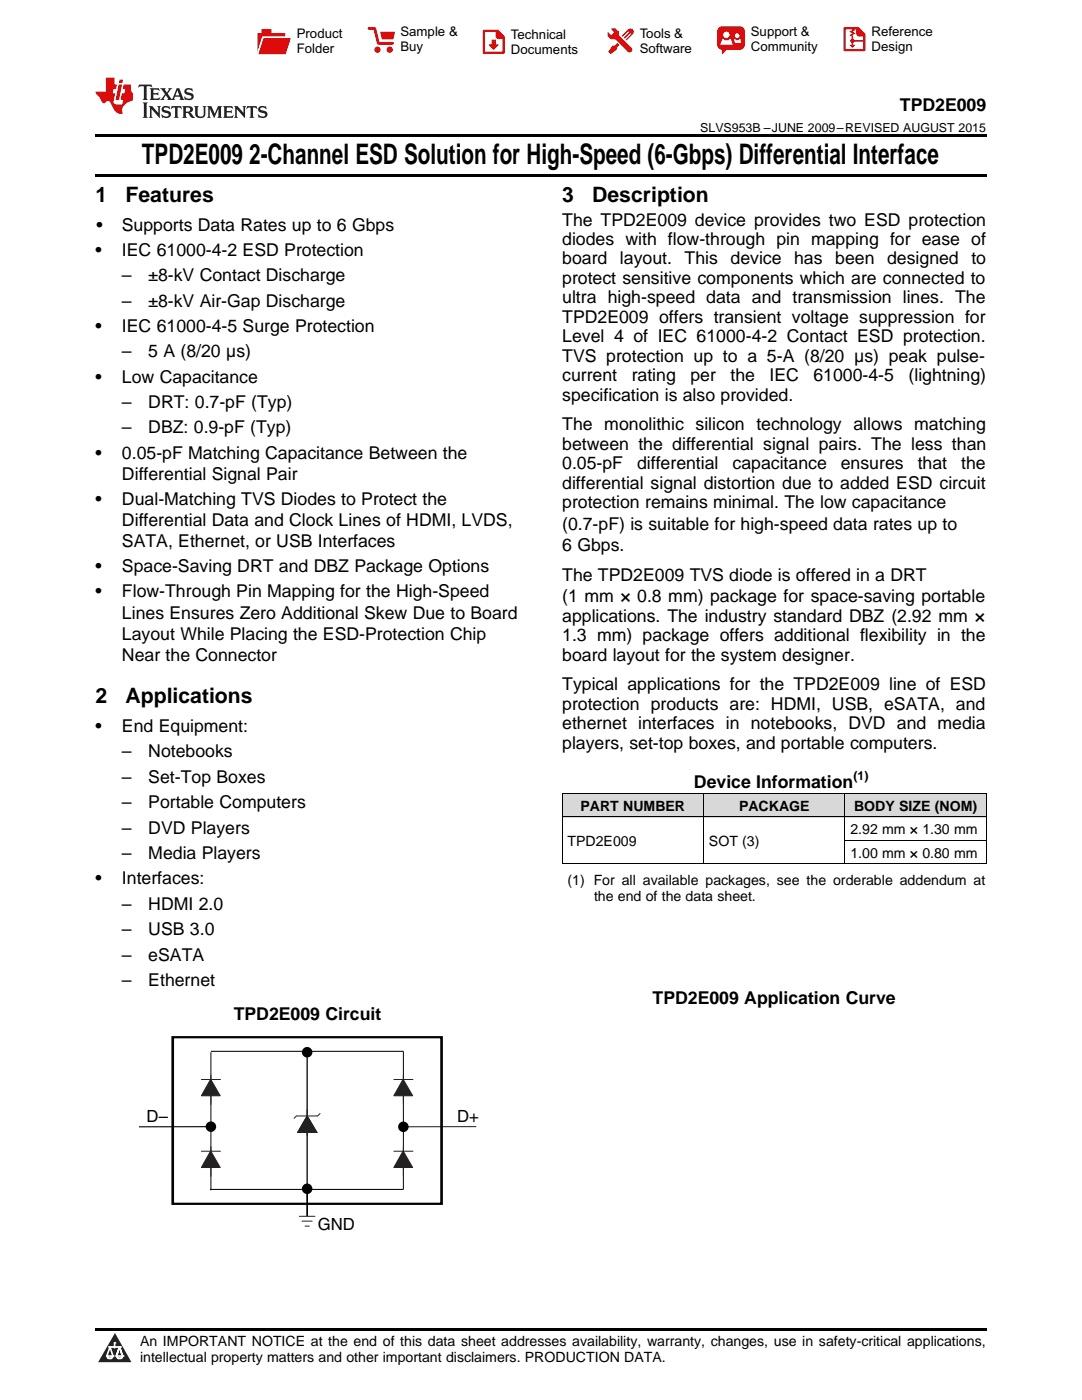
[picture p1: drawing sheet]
<svg xmlns="http://www.w3.org/2000/svg" width="216mm" height="279mm" viewBox="0 0 216 279" stroke-linecap="round" stroke-linejoin="round" font-family="sans-serif">
<defs><g id="words">
<g font-size="5.6">
<text x="28.3" y="32.8">TPD2E009</text>
<text x="49.7" y="32.8">2-Channel ESD Solution for High-Speed (6-Gbps) Differential Interface</text>
</g>
<g font-size="4.2">
<text x="19" y="40.4">1</text>
<text x="25" y="40.4">Features</text>
<text x="112.2" y="40.4">3</text>
<text x="118.2" y="40.4">Description</text>
<text x="19" y="140.4">2</text>
<text x="25" y="140.4">Applications</text>
</g>
<g font-size="3.5">
<text x="179.6" y="22.2">TPD2E009</text>
<text x="19.2" y="46.1">•</text>
<text x="24.3" y="46.1">Supports Data Rates up to 6 Gbps</text>
<text x="112.2" y="45">The TPD2E009 device provides two ESD protection</text>
<text x="19" y="51.1">•</text>
<text x="24.3" y="51.1">IEC 61000-4-2 ESD Protection</text>
<text x="112.2" y="48.9">diodes with flow-through pin mapping for ease of</text>
<text x="112.2" y="52.8">board</text>
<text x="123.7" y="52.8">layout.</text>
<text x="136.6" y="52.8">This</text>
<text x="145.8" y="52.8">device</text>
<text x="158.5" y="52.8">has</text>
<text x="166.7" y="52.8">been</text>
<text x="177" y="52.8">designed</text>
<text x="193.8" y="52.8">to</text>
<text x="24.3" y="56.2">–</text>
<text x="29.6" y="56.2">±8-kV Contact Discharge</text>
<text x="112.2" y="56.7">protect sensitive components which are connected to</text>
<text x="24.3" y="61.2">–</text>
<text x="29.6" y="61.2">±8-kV Air-Gap Discharge</text>
<text x="112.2" y="60.5">ultra high-speed data and transmission lines. The</text>
<text x="112.2" y="64.4">TPD2E009 offers transient voltage suppression for</text>
<text x="19" y="66.3">•</text>
<text x="24.3" y="66.3">IEC 61000-4-5 Surge Protection</text>
<text x="24.3" y="71.3">–</text>
<text x="29.6" y="71.3">5 A (8/20 µs)</text>
<text x="112.2" y="68.3">Level 4 of IEC 61000-4-2 Contact ESD protection.</text>
<text x="19" y="76.3">•</text>
<text x="24.3" y="76.3">Low Capacitance</text>
<text x="112.2" y="72.2">TVS protection up to a 5-A (8/20 μs) peak pulse-</text>
<text x="112.2" y="76.1">current</text>
<text x="126.1" y="76.1">rating</text>
<text x="137.8" y="76.1">per</text>
<text x="145.8" y="76.1">the</text>
<text x="153.5" y="76.1">IEC</text>
<text x="162.3" y="76.1">61000-4-5</text>
<text x="181.3" y="76.1">(lightning)</text>
<text x="24.3" y="81.4">–</text>
<text x="29.6" y="81.4">DRT: 0.7-pF (Typ)</text>
<text x="112.2" y="79.9">specification is also provided.</text>
<text x="24.3" y="86.5">–</text>
<text x="29.6" y="86.5">DBZ: 0.9-pF (Typ)</text>
<text x="112.2" y="85.9">The monolithic silicon technology allows matching</text>
<text x="112.2" y="89.8">between the differential signal pairs. The less than</text>
<text x="19" y="91.5">•</text>
<text x="24.3" y="91.5">0.05-pF Matching Capacitance Between the</text>
<text x="24.3" y="95.7">Differential Signal Pair</text>
<text x="112.2" y="93.7">0.05-pF</text>
<text x="127.1" y="93.7">differential</text>
<text x="146.2" y="93.7">capacitance</text>
<text x="167.8" y="93.7">ensures</text>
<text x="183.1" y="93.7">that</text>
<text x="191.8" y="93.7">the</text>
<text x="19" y="100.8">•</text>
<text x="24.3" y="100.8">Dual-Matching TVS Diodes to Protect the</text>
<text x="112.2" y="97.5">differential signal distortion due to added ESD circuit</text>
<text x="112.2" y="101.4">protection remains minimal. The low capacitance</text>
<text x="24.3" y="105">Differential Data and Clock Lines of HDMI, LVDS,</text>
<text x="112.2" y="105.7">(0.7-pF) is suitable for high-speed data rates up to</text>
<text x="24.3" y="109.2">SATA, Ethernet, or USB Interfaces</text>
<text x="112.2" y="110">6 Gbps.</text>
<text x="19" y="114.2">•</text>
<text x="19" y="119.2">•</text>
<text x="24.3" y="114.2">Space-Saving DRT and DBZ Package Options</text>
<text x="24.3" y="119.2">Flow-Through Pin Mapping for the High-Speed</text>
<text x="112.2" y="115.9">The TPD2E009 TVS diode is offered in a DRT</text>
<text x="24.3" y="123.5">Lines Ensures Zero Additional Skew Due to Board</text>
<text x="112.2" y="120.2">(1 mm × 0.8 mm) package for space-saving portable</text>
<text x="112.2" y="124.1">applications. The industry standard DBZ (2.92 mm ×</text>
<text x="24.3" y="127.7">Layout While Placing the ESD-Protection Chip</text>
<text x="24.3" y="131.9">Near the Connector</text>
<text x="112.2" y="128">1.3 mm) package offers additional flexibility in the</text>
<text x="112.2" y="131.8">board layout for the system designer.</text>
<text x="112.2" y="137.8">Typical applications for the TPD2E009 line of ESD</text>
<text x="112.2" y="141.7">protection products are: HDMI, USB, eSATA, and</text>
<text x="19" y="146.1">•</text>
<text x="24.3" y="146.1">End Equipment:</text>
<text x="112.2" y="145.6">ethernet interfaces in notebooks, DVD and media</text>
<text x="112.2" y="149.4">players, set-top boxes, and portable computers.</text>
<text x="24.3" y="151.2">–</text>
<text x="29.6" y="151.2">Notebooks</text>
<text x="24.3" y="156.2">–</text>
<text x="24.3" y="161.3">–</text>
<text x="29.6" y="156.2">Set-Top Boxes</text>
<text x="29.6" y="161.3">Portable Computers</text>
<text x="138.5" y="157.2">Device Information</text>
<text x="24.3" y="166.4">–</text>
<text x="29.6" y="166.4">DVD Players</text>
<text x="24.3" y="171.5">–</text>
<text x="29.6" y="171.5">Media Players</text>
<text x="19" y="176.5">•</text>
<text x="24.3" y="176.5">Interfaces:</text>
<text x="24.3" y="181.6">–</text>
<text x="29.6" y="181.6">HDMI 2.0</text>
<text x="24.3" y="186.7">–</text>
<text x="24.3" y="191.7">–</text>
<text x="29.6" y="186.7">USB 3.0</text>
<text x="29.6" y="191.7">eSATA</text>
<text x="24.3" y="196.8">–</text>
<text x="29.6" y="196.8">Ethernet</text>
<text x="46.6" y="203.5">TPD2E009 Circuit</text>
<text x="130.2" y="200.3">TPD2E009 Application Curve</text>
</g>
<g font-size="3.3" fill="#010202">
<text x="29.3" y="223.8">D–</text>
<text x="91.2" y="223.8">D+</text>
<text x="63.4" y="245.4">GND</text>
</g>
<g font-size="2.8">
<text x="115.8" y="161.8">PART NUMBER</text>
<text x="147.5" y="161.8">PACKAGE</text>
<text x="170.4" y="161.8">BODY SIZE (NOM)</text>
<text x="169.7" y="166.5">2.92 mm × 1.30 mm</text>
<text x="113.2" y="168.8">TPD2E009</text>
<text x="141.5" y="168.8">SOT (3)</text>
<text x="169.7" y="171.1">1.00 mm × 0.80 mm</text>
<text x="113.2" y="176.6">(1) For all available packages, see the orderable addendum at</text>
<text x="118.5" y="179.8">the end of the data sheet.</text>
<text x="27.9" y="268.6">An IMPORTANT NOTICE at the end of this data sheet addresses availability, warranty, changes, use in safety-critical applications,</text>
<text x="27.9" y="271.8">intellectual property matters and other important disclaimers. PRODUCTION DATA.</text>
</g>
<g font-size="2.6">
<text x="59.2" y="7.6">Product</text>
<text x="59.2" y="10.6">Folder</text>
<text x="79.9" y="7.3">Sample &amp;</text>
<text x="79.9" y="10.2">Buy</text>
<text x="102" y="7.8">Technical</text>
<text x="102" y="10.8">Documents</text>
<text x="127.6" y="7.6">Tools &amp;</text>
<text x="127.6" y="10.6">Software</text>
<text x="149.8" y="7.2">Support &amp;</text>
<text x="149.8" y="10.2">Community</text>
<text x="173.9" y="7.3">Reference</text>
<text x="173.9" y="10.2">Design</text>
</g>
<g font-size="2.5">
<text x="139.7" y="26.3">SLVS953B –JUNE 2009–REVISED AUGUST 2015</text>
<text x="170.3" y="155.8">(1)</text>
</g>
</g></defs>
<g fill="#d8d8d8">
<path d="M112.2 158.4h28.2v4.7h-28.2z"/>
<path d="M140.4 158.4h28.2v4.7h-28.2z"/>
<path d="M168.6 158.4h28.2v4.7h-28.2z"/>
</g>
<path d="M22.9 266l3.3 5.9h-6.6z" fill="#231f20"/>
<path d="M21.3 270.6h1.2l-.3 .5h-.3a.53 .53 0 0 1-.6-.5z" fill-rule="evenodd" fill="#fff"/>
<path d="M21.3 270.6h1.2l-.3 .5h-.3a.53 .53 0 0 1-.6-.5z" fill="none" stroke="#231f20" stroke-width=".33"/>
<path d="M21.3 270.6l1.2 .1-.3 .4h-.5z" fill="none" stroke="#fff" stroke-width=".33"/>
<path d="M22.9 268.9h.1" fill="none" stroke="#fff" stroke-width=".33"/>
<path d="M22.9 268v.9z" fill="#fff"/>
<path d="M22.9 268v.9z" fill="none" stroke="#fff" stroke-width=".33"/>
<circle cx="22.9" cy="268" r=".16" fill="#fff"/>
<path d="M21.8 268.8h.1" fill="none" stroke="#fff" stroke-width=".33"/>
<path d="M21.8 268.8h2.2z" fill="#fff"/>
<path d="M21.8 268.8h2.2z" fill="none" stroke="#fff" stroke-width=".33"/>
<circle cx="24" cy="268.8" r=".16" fill="#fff"/>
<path d="M23.2 270.6h.1" fill="none" stroke="#fff" stroke-width=".33"/>
<path d="M23.8 268.8l-.6 1.8z" fill="#fff"/>
<path d="M23.8 268.8l-.6 1.8z" fill="none" stroke="#fff" stroke-width=".33"/>
<path d="M23.8 268.8l.7 1.8z" fill="#fff"/>
<path d="M23.8 268.8l.7 1.8z" fill="none" stroke="#fff" stroke-width=".33"/>
<path d="M24.4 270.6h.1" fill="none" stroke="#fff" stroke-width=".33"/>
<circle cx="21.3" cy="270.6" r=".16" fill="#fff"/>
<path d="M22 268.8l-.7 1.8z" fill="#fff"/>
<path d="M22 268.8l-.7 1.8z" fill="none" stroke="#fff" stroke-width=".33"/>
<path d="M22 268.8l.5 1.8z" fill="#fff"/>
<path d="M22 268.8l.5 1.8z" fill="none" stroke="#fff" stroke-width=".33"/>
<circle cx="22.5" cy="270.6" r=".16" fill="#fff"/>
<path d="M23.3 270.6h1.2a.63 .63 0 0 1-.6 .5 .63 .63 0 0 1-.6-.5z" fill-rule="evenodd" fill="#fff"/>
<path d="M23.3 270.6h1.2a.63 .63 0 0 1-.6 .5 .63 .63 0 0 1-.6-.5z" fill="none" stroke="#231f20" stroke-width=".33"/>
<path d="M23.3 270.6h1.2l-.4 .5h-.5z" fill="none" stroke="#fff" stroke-width=".33"/>
<path d="M23.2 270.6h.1" fill="none" stroke="#fff" stroke-width=".33"/>
<circle cx="24.5" cy="270.6" r=".16" fill="#fff"/>
<path d="M19 265.1h177.8v.5h-177.8z" fill="#000"/>
<path d="M148.1 246.1h12.2v3.9h-12.2z" fill-rule="evenodd" fill="#fff"/>
<path d="M34.5 207h53.6v33.2h-53.6z" fill="none" stroke="#010202" stroke-width=".49"/>
<path d="M42.1 209.8h38.4M61.3 210v27.2M41.9 237.4h38.6" fill="none" stroke="#010202" stroke-width=".2"/>
<g fill="#010202">
<circle cx="61.3" cy="210" r="1.05"/>
<circle cx="61.3" cy="237.2" r="1.05"/>
</g>
<path d="M80.5 209.8v27.6M61.3 237.4v5.3M95 224.9h-14.5" fill="none" stroke="#010202" stroke-width=".2"/>
<circle cx="80.5" cy="224.9" r="1.05" fill="#010202"/>
<path d="M42.1 210v27.6M42.1 224.9h-14.4" fill="none" stroke="#010202" stroke-width=".2"/>
<circle cx="42.1" cy="224.9" r="1.05" fill="#010202"/>
<path d="M42 215.4l1.9 3.3h-3.7z" fill="#231f20"/>
<path d="M40.2 215.4h3.8M42 215.4l1.9 3.3h-3.7zM42.1 214.6v5.8" fill="none" stroke="#231f20" stroke-width=".2"/>
<path d="M42 229.7l1.9 3.3h-3.7z" fill="#231f20"/>
<path d="M40.2 229.8h3.8M42 229.7l1.9 3.3h-3.7zM42.1 228.9v5.8" fill="none" stroke="#231f20" stroke-width=".2"/>
<path d="M80.4 215.4l1.9 3.3h-3.7z" fill="#231f20"/>
<path d="M78.6 215.4h3.8M80.4 215.4l1.9 3.3h-3.7zM80.5 214.6v5.8" fill="none" stroke="#231f20" stroke-width=".2"/>
<path d="M80.4 229.7l1.9 3.3h-3.7z" fill="#231f20"/>
<path d="M59.2 222.7l-.5 .5M59.2 222.7h4.2M61.3 222.7l1.9 3.3h-3.8zM63.9 222.2l-.5 .5M78.6 229.8h3.8M80.4 229.7l1.9 3.3h-3.7zM80.5 228.9v5.8M59.7 242.7h3.1M60.3 243.7h2M60.9 244.7h.8" fill="none" stroke="#231f20" stroke-width=".2"/>
<path d="M61.3 222.7l1.9 3.3h-3.8z" fill="#231f20"/>
<path d="M61.3 222.7l1.9 3.3h-3.8zM61.3 221.4v5.2" fill="none" stroke="#231f20" stroke-width=".2"/>
<path d="M112.2 158.4h84.6M112.2 158.4v14M140.4 158.4v14M168.6 158.4v14M196.8 158.4v14M112.2 172.3h84.6M112.2 163h84.6M168.6 167.7h28.2" fill="none" stroke="#000" stroke-width=".2"/>
<path d="M19 34.8h177.8v.5h-177.8zM19 26.8h177.8v.6h-177.8z" fill="#000"/>
<path d="M27.7 16.9l-.1 .6 .6-.3h.5v.2v2.2l-.2 .4h1l-.2-.4v-2.2v-.2h.5l.6 .3-.2-.6zM29.9 17.6l.2 .4v1.6l-.2 .4h1.9l.1-.6a1.09 1.09 0 0 1-1.3 .1v-.6h.6l.4 .2v-.7l-.2 .2h-.8v-.6l.2-.1a1.01 1.01 0 0 1 1 .3l-.1-.6zM32 17.6l.9 1.2-1 1.2h.9l-.2-.3 .5-.7 .5 .7-.3 .3h1.7l-.2-.3 .1-.4h1l.1 .4-.2 .3h1l-.3-.4-.7-2h-.5l-1 2.2-.8-1.1 .9-1.1h-.9l.2 .2-.4 .7-.4-.7 .2-.2zM35.4 18l.4 1h-.8zM37 17.7a.66 .66 0 0 0-.2 .8 .66 .66 0 0 0 .6 .4l.7 .2 .1 .2a.8 .8 0 0 1-.7 .4 .8 .8 0 0 1-.7-.5l.1 .8 .2-.2a.94 .94 0 0 0 1.1 .1 .94 .94 0 0 0 .4-.9 1.48 1.48 0 0 0-1.3-.6v-.4a1.1 1.1 0 0 1 1.2 .2l-.2-.6-.2 .1-.5-.1zM28.5 20.4l.2 .4v2.3l-.2 .4h1l-.2-.4v-2.3l.2-.4zM29.7 21.2l.2 .4v1.5l-.2 .4h.8l-.3-.4 .1-1.3 1.6 1.8v-2l.2-.4h-.7l.2 .2v1.1l-1.2-1.3zM32.5 21.3a.66 .66 0 0 0-.2 .8 .66 .66 0 0 0 .6 .4l.6 .2 .2 .2a.8 .8 0 0 1-.8 .4 .8 .8 0 0 1-.7-.5l.2 .7 .2-.1a.94 .94 0 0 0 1 .1 .94 .94 0 0 0 .5-1 1.47 1.47 0 0 0-1.3-.6l-.1-.3a1.1 1.1 0 0 1 1.3 .2l-.2-.6-.2 .1-.5-.2zM34.3 21.2l-.2 .6a.64 .64 0 0 1 .8-.3v1.6l-.2 .4h1l-.3-.4 .1-1.6a.66 .66 0 0 1 .8 .3l-.2-.6zM36.3 21.2l.3 .4v1.5l-.3 .4h1l-.2-.2v-.7h.5l.1 .1a.8 .8 0 0 0 1.2 .7l-1-1a.62 .62 0 0 0 .6-.5 .62 .62 0 0 0-.6-.7zM37.1 21.5h.1a.48 .48 0 0 1 .6 0 .48 .48 0 0 1 .1 .6l-.2 .1-.6 .1zM38.7 21.2l.2 .2a2.29 2.29 0 0 0 .4 2 1.05 1.05 0 0 0 1.7-.7v-1.3l.2-.2h-.8l.2 .4v1.1a.61 .61 0 0 1-.6 .6 .61 .61 0 0 1-.6-.6v-1.1l.3-.4zM41.3 21.2l.3 .4v1.5l-.3 .4h.8l-.2-.4v-1.4l.8 1.9 .9-1.9v1.4l-.2 .4h.9l-.2-.4v-1.5l.2-.4h-.8l-.7 1.5-.6-1.5zM44.5 21.2l.2 .4v1.5l-.2 .4h1.9l.2-.6a1.1 1.1 0 0 1-1.4 .2v-.7h.6l.4 .2v-.6l-.2 .1-.8 .1v-.6l.2-.1a1.02 1.02 0 0 1 1.1 .2l-.2-.5zM46.7 21.2l.2 .4v1.5l-.2 .4h.8l-.3-.4 .1-1.3 1.6 1.8v-2l.2-.4h-.7l.2 .2v1.1l-1.2-1.3zM49.3 21.2l-.1 .6a.64 .64 0 0 1 .8-.3v1.6l-.3 .4h1l-.2-.4v-1.6a.66 .66 0 0 1 .8 .3l-.1-.6zM51.7 21.3a.66 .66 0 0 0-.2 .7 .66 .66 0 0 0 .7 .5l.6 .2 .1 .2a.8 .8 0 0 1-.7 .4 .8 .8 0 0 1-.7-.5l.1 .7 .2-.1a.94 .94 0 0 0 1.1 .1 .94 .94 0 0 0 .4-1 1.48 1.48 0 0 0-1.2-.6l-.1-.3a1.1 1.1 0 0 1 1.2 .2l-.2-.6-.1 .1-.6-.2z" fill="#231f20"/>
<path d="M21.1 15.5v2.8h-2v.4l.9 .9a.96 .96 0 0 0 1 1 .59 .59 0 0 1 .5-.4 .59 .59 0 0 1 .5 .3l.4 .8a1.61 1.61 0 0 0 2.1 1.3 1.63 1.63 0 0 1 1.1-2.2l.9-.3v-1.5a1.6 1.6 0 0 1-.4-1.7h-1.4l-.2 .9h.5l-.2 .8h-.5l-.2 1v.3h.5l-.2 .9h-.7a.74 .74 0 0 1-1-.6l.3-1.6h-.5l.2-.8h.5l.1-.9h-.4v-1.4zM23.7 16.9l-.7 3h.8l.6-3zM23.8 15.9l-.1 .7h.7l.2-.7z" fill="#ee1d23"/>
<g fill="#d60000">
<path d="M52.2 5.8h2v.8h2.7v4.2h-5.5v-4.2h.8z" fill-rule="evenodd"/>
<path d="M52.5 7.5h5.6l-1.1 3.3h-5.6z" fill-rule="evenodd"/>
</g>
<path d="M52.4 7.4h5.7v.1h-5.6l-1.1 3.3z" fill-rule="evenodd" fill="#fff"/>
<path d="M52.4 7.4h5.7v.1h-5.6l-1.1 3.3z" fill="none" stroke="#fff" stroke-width=".2"/>
<path d="M73.6 5.7h1.2l.7 2.9h2.8" fill="none" stroke="#d60000" stroke-width=".55"/>
<g fill="#d60000">
<path d="M75.9 6.3h2.9l-.3 1.6h-2.3z" fill-rule="evenodd"/>
<circle cx="75.3" cy="9.9" r=".62"/>
<circle cx="77.8" cy="9.9" r=".62"/>
</g>
<path d="M96.6 6.2h2.7l1.2 1.2v3.1h-3.9z" fill="none" stroke="#d60000" stroke-width=".44"/>
<g fill="#d60000">
<path d="M98.1 7.9h.8v1h.6l-1 1.1-.9-1v-.1h.5z" fill-rule="evenodd"/>
<path d="M98.9 6.2h.4l1.2 1.2v.4h-1.2l-.4-.4z" fill-rule="evenodd"/>
<path d="M122 5.7h.8l.6 .6 .1 .7 2.5 2.5-.7 .8-2.4-2.3-1.1-.2-.6-.6v-.8l.8 .6 .4-.4v-.2l-.4-.5z" fill-rule="evenodd"/>
<path d="M122.2 9.1h.5l.5-.5 .4 .4-.5 .5-.1 .4-1.2 .9-.4-.5z" fill-rule="evenodd"/>
<path d="M125.3 5.9a.67 .67 0 0 1 1 0 .67 .67 0 0 1 0 .9z" fill-rule="evenodd"/>
<path d="M125.3 5.9l1 .9-1.2 1.2h-.2v-.2l.9-.9 .1-.2h-.2l-1 1h-.2v-.2l1-1v-.2h-.2l-1 1h-.2v-.2z" fill-rule="evenodd"/>
<circle cx="125.6" cy="9.9" r=".54"/>
</g>
<path d="M123.4 6.3l-.1 .7" fill="none" stroke="#d60000" stroke-width=".2"/>
<g fill="#d60000">
<path d="M143.4 5.5l.7-.2h3.6a.95 .95 0 0 1 .9 .9v2.8a.95 .95 0 0 1-.9 .9h-3.6a.95 .95 0 0 1-1-.9v-2.8z" fill-rule="evenodd"/>
<path d="M144 9.9h1l-.8 .9h-.2z" fill-rule="evenodd"/>
</g>
<g fill="#fff">
<path d="M146.6 8.6h1.3z"/>
<path d="M144.1 7.8h.3l.1 .2h.8l.2-.2h.3l.4 1.1h-2.5z" fill-rule="evenodd"/>
<path d="M146.5 7.8h.2l.2 .2h.5l.1-.2h.2l.2 .8h-1.3z" fill-rule="evenodd"/>
<circle cx="144.9" cy="6.9" r=".65"/>
<circle cx="147.1" cy="7.1" r=".48"/>
</g>
<path d="M168.5 5.6h2.7l1.3 1.3v3.1h-4z" fill="none" stroke="#d60000" stroke-width=".44"/>
<path d="M170.1 7.3v1.8M170.1 8.1h2.3" fill="none" stroke="#d60000" stroke-width=".3"/>
<g fill="#d60000">
<path d="M170.9 5.6h.3l1.3 1.3v.4h-1.1l-.5-.6z" fill-rule="evenodd"/>
<circle cx="170.1" cy="8.1" r=".42"/>
<circle cx="171.4" cy="6.7" r=".55"/>
</g>
<g fill="#d60000">
<path d="M169.5 9h1.2l-.6 .5z"/>
<path d="M169.8 5.8h.6l.3 .2-.6 .3 .6 .4-.7 .3 .2 .3h-.2l-.5-.3 .6-.3-.6-.4 .6-.3z"/>
</g>
<use href="#words"/>
</svg>
